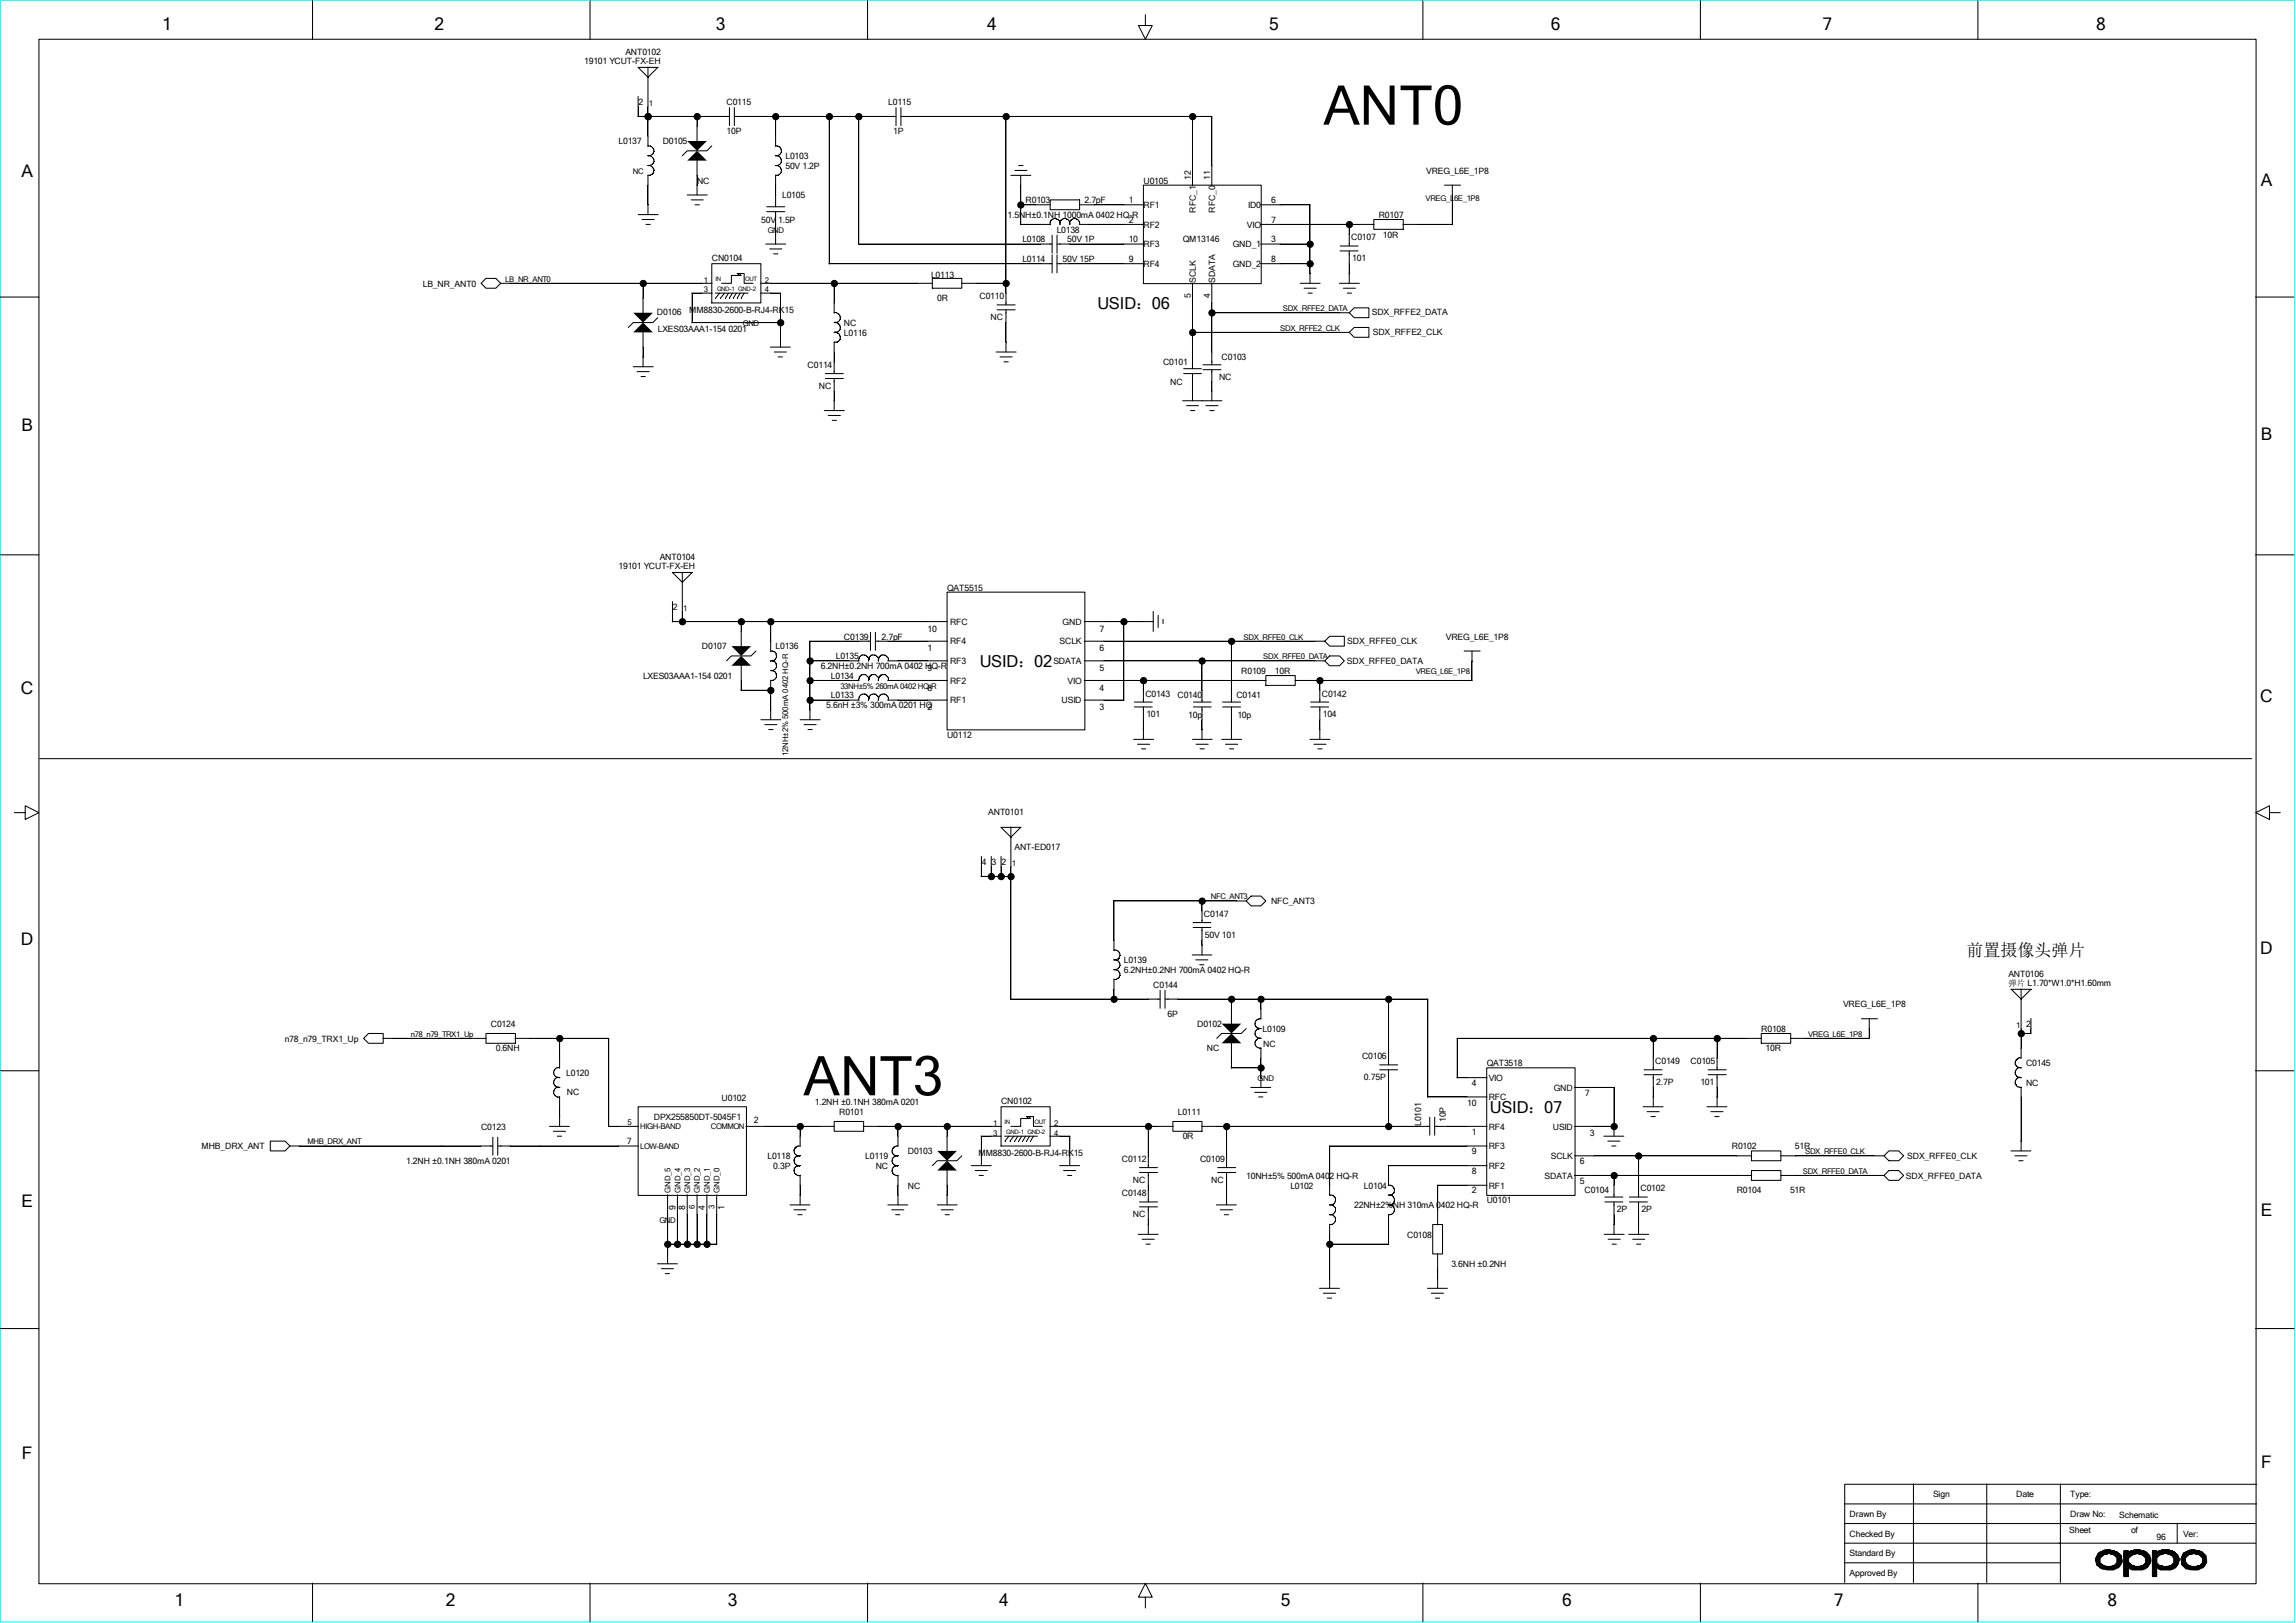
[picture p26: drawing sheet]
<svg xmlns="http://www.w3.org/2000/svg" width="297mm" height="210mm" viewBox="0 0 297 210" stroke-linecap="round" stroke-linejoin="round" font-family="sans-serif">
<defs><g id="words">
<g font-size="7.1">
<text x="171.2" y="16.1">ANT0</text>
<text x="103.9" y="141.7">ANT3</text>
</g>
<g font-size="2.2">
<text x="21" y="3.9">1</text>
<text x="56.2" y="3.9">2</text>
<text x="92.6" y="3.9">3</text>
<text x="127.7" y="3.9">4</text>
<text x="164.2" y="3.9">5</text>
<text x="200.6" y="3.9">6</text>
<text x="235.8" y="3.9">7</text>
<text x="271.1" y="3.9">8</text>
<text x="2.8" y="22.9">A</text>
<text x="292.5" y="24.1">A</text>
<text x="2.8" y="55.8">B</text>
<text x="292.5" y="57">B</text>
<text x="2.7" y="89.7">C</text>
<text x="292.4" y="90.8">C</text>
<text x="2.7" y="122.3">D</text>
<text x="254.4" y="123.7">前置摄像头弹片</text>
<text x="292.4" y="123.5">D</text>
<text x="2.8" y="156.2">E</text>
<text x="292.5" y="157.4">E</text>
<text x="2.8" y="188.8">F</text>
<text x="292.5" y="189.9">F</text>
<text x="22.6" y="207.9">1</text>
<text x="57.7" y="207.9">2</text>
<text x="94.1" y="207.9">3</text>
<text x="129.2" y="207.9">4</text>
<text x="165.7" y="207.9">5</text>
<text x="202.1" y="207.9">6</text>
<text x="237.2" y="207.9">7</text>
<text x="272.6" y="207.9">8</text>
</g>
<g font-size="2.1">
<text x="142" y="40">USID：06</text>
<text x="126.7" y="86.3">USID：02</text>
<text x="192.7" y="144">USID：07</text>
</g>
<g font-size="1.1">
<text x="75.6" y="8.3">19101 YCUT-FX-EH</text>
<text x="80.9" y="7.1">ANT0102</text>
<text x="82.6" y="13.6">2</text>
<text x="94" y="13.6">C0115</text>
<text x="94" y="17.4">10P</text>
<text x="114.9" y="13.6">L0115</text>
<text x="115.5" y="17.4">1P</text>
<text x="80" y="18.7">L0137</text>
<text x="85.7" y="18.7">D0105</text>
<text x="90.2" y="23.7">NC</text>
<text x="101.6" y="20.6">L0103</text>
<text x="101.6" y="21.8">50V 1.2P</text>
<text x="147.9" y="23.7">U0105</text>
<text x="154" y="23.3" transform="rotate(-90 154 23.3)">12</text>
<text x="156.5" y="23.3" transform="rotate(-90 156.5 23.3)">11</text>
<text x="184.5" y="22.5">VREG_L6E_1P8</text>
<text x="98.5" y="28.8">50V 1.5P</text>
<text x="101.2" y="25.7">L0105</text>
<text x="130.3" y="28.2">1.5NH±0.1NH 1000mA 0402 HQ-R</text>
<text x="132.7" y="26.3">R0103</text>
<text x="140.3" y="26.3">2.7pF</text>
<text x="146" y="28.8">2</text>
<text x="146" y="26.3">1</text>
<text x="147.9" y="29.5">RF2</text>
<text x="147.9" y="26.9">RF1</text>
<text x="154.7" y="27.5" transform="rotate(-90 154.7 27.5)">RFC_1</text>
<text x="157.2" y="27.5" transform="rotate(-90 157.2 27.5)">RFC_0</text>
<text x="161.3" y="29.5">VIO</text>
<text x="161.5" y="26.9">ID0</text>
<text x="164.4" y="26.3">6</text>
<text x="164.4" y="28.8">7</text>
<text x="178.4" y="28.2">R0107</text>
<text x="92.1" y="33.8">CN0104</text>
<text x="120.4" y="36">L0113</text>
<text x="132.2" y="33.9">L0114</text>
<text x="132.2" y="31.4">L0108</text>
<text x="136.7" y="30.1">L0138</text>
<text x="137.5" y="33.9">50V 15P</text>
<text x="138" y="31.4">50V 1P</text>
<text x="146" y="33.9">9</text>
<text x="146" y="31.4">10</text>
<text x="147.9" y="32">RF3</text>
<text x="147.9" y="34.5">RF4</text>
<text x="153" y="31.4">QM13146</text>
<text x="159.5" y="32">GND_1</text>
<text x="159.5" y="34.5">GND_2</text>
<text x="164.4" y="33.9">8</text>
<text x="164.4" y="31.4">3</text>
<text x="174.8" y="31.1">C0107</text>
<text x="174.9" y="33.8">101</text>
<text x="178.9" y="30.7">10R</text>
<text x="54.7" y="37.1">LB_NR_ANT0</text>
<text x="85" y="40.8">D0106</text>
<text x="89.2" y="40.5">MM8830-2600-B-RJ4-RK15</text>
<text x="121.2" y="39">0R</text>
<text x="126.7" y="38.7">C0110</text>
<text x="128.1" y="41.4">NC</text>
<text x="154" y="38.6" transform="rotate(-90 154 38.6)">5</text>
<text x="154.7" y="36.7" transform="rotate(-90 154.7 36.7)">SCLK</text>
<text x="156.5" y="38.6" transform="rotate(-90 156.5 38.6)">4</text>
<text x="157.2" y="36.7" transform="rotate(-90 157.2 36.7)">SDATA</text>
<text x="177.5" y="40.8">SDX_RFFE2_DATA</text>
<text x="85.1" y="42.9">LXES03AAA1-154 0201</text>
<text x="104.5" y="47.6">C0114</text>
<text x="109.2" y="43.4">L0116</text>
<text x="109.2" y="42.2">NC</text>
<text x="150.5" y="47.2">C0101</text>
<text x="158" y="46.6">C0103</text>
<text x="177.6" y="43.3">SDX_RFFE2_CLK</text>
<text x="105.9" y="50.3">NC</text>
<text x="151.4" y="49.8">NC</text>
<text x="157.7" y="49.1">NC</text>
<text x="80" y="73.6">19101 YCUT-FX-EH</text>
<text x="85.3" y="72.5">ANT0104</text>
<text x="122.5" y="76.4">QAT5515</text>
<text x="87" y="79">2</text>
<text x="109.2" y="82.8">C0139</text>
<text x="114" y="82.8">2.7pF</text>
<text x="120" y="81.7">10</text>
<text x="122.9" y="83.4">RF4</text>
<text x="122.9" y="80.9">RFC</text>
<text x="137.1" y="83.4">SCLK</text>
<text x="137.5" y="80.9">GND</text>
<text x="142.2" y="81.7">7</text>
<text x="174.3" y="83.3">SDX_RFFE0_CLK</text>
<text x="187" y="82.8">VREG_L6E_1P8</text>
<text x="83.2" y="87.8">LXES03AAA1-154 0201</text>
<text x="90.8" y="84">D0107</text>
<text x="100.3" y="84">L0136</text>
<text x="106.2" y="86.6">6.2NH±0.2NH 700mA 0402 HQ-R</text>
<text x="107.5" y="87.8">L0134</text>
<text x="108.1" y="85.3">L0135</text>
<text x="120" y="86.8">9</text>
<text x="120" y="84.3">1</text>
<text x="120" y="89.4">8</text>
<text x="122.9" y="88.5">RF2</text>
<text x="122.9" y="85.9">RF3</text>
<text x="136.3" y="85.9">SDATA</text>
<text x="138.1" y="88.5">VIO</text>
<text x="142.2" y="84.3">6</text>
<text x="142.2" y="89.4">4</text>
<text x="142.2" y="86.8">5</text>
<text x="160.6" y="87.2">R0109</text>
<text x="164.9" y="87.2">10R</text>
<text x="174.2" y="85.9">SDX_RFFE0_DATA</text>
<text x="106.9" y="91.7">5.6nH ±3% 300mA 0201 HQ</text>
<text x="107.5" y="90.4">L0133</text>
<text x="120" y="91.9">2</text>
<text x="122.5" y="95.5">U0112</text>
<text x="122.9" y="91">RF1</text>
<text x="137.3" y="91">USID</text>
<text x="142.2" y="91.9">3</text>
<text x="148.2" y="90.1">C0143</text>
<text x="148.3" y="92.8">101</text>
<text x="152.3" y="90.4">C0140</text>
<text x="153.7" y="92.9">10p</text>
<text x="159.9" y="90.4">C0141</text>
<text x="160.1" y="92.9">10p</text>
<text x="171" y="90.1">C0142</text>
<text x="171.1" y="92.8">104</text>
<text x="127.8" y="105.5">ANT0101</text>
<text x="127" y="111.9">4 3</text>
<text x="129.5" y="111.9">2</text>
<text x="131.2" y="110">ANT-ED017</text>
<text x="155.7" y="118.7">C0147</text>
<text x="164.4" y="117">NFC_ANT3</text>
<text x="145.4" y="124.6">L0139</text>
<text x="145.4" y="125.9">6.2NH±0.2NH 700mA 0402 HQ-R</text>
<text x="155.9" y="121.3">50V 101</text>
<text x="149.2" y="127.8">C0144</text>
<text x="151" y="131.6">6P</text>
<text x="238.4" y="130.3">VREG_L6E_1P8</text>
<text x="259.8" y="126.4">ANT0106</text>
<text x="259.8" y="127.5">弹片 L1.70*W1.0*H1.60mm</text>
<text x="36.8" y="134.8">n78_n79_TRX1_Up</text>
<text x="63.5" y="132.9">C0124</text>
<text x="64.1" y="136.1">0.6NH</text>
<text x="154.9" y="132.9">D0102</text>
<text x="156.1" y="136.1">NC</text>
<text x="163.3" y="133.5">L0109</text>
<text x="163.4" y="135.4">NC</text>
<text x="176.2" y="137.1">C0106</text>
<text x="192.3" y="138">QAT3518</text>
<text x="214.1" y="137.7">C0149</text>
<text x="218.7" y="137.7">C0105</text>
<text x="227.8" y="133.5">R0108</text>
<text x="228.4" y="136.1">10R</text>
<text x="262.1" y="132.9">2</text>
<text x="262.1" y="138">C0145</text>
<text x="73.2" y="139.2">L0120</text>
<text x="73.3" y="141.7">NC</text>
<text x="93.3" y="142.4">U0102</text>
<text x="105.4" y="143">1.2NH ±0.1NH 380mA 0201</text>
<text x="129.5" y="142.9">CN0102</text>
<text x="176.4" y="139.7">0.75P</text>
<text x="189.8" y="143.1">10</text>
<text x="190.4" y="140.5">4</text>
<text x="192.6" y="142.4">RFC</text>
<text x="192.6" y="139.9">VIO</text>
<text x="201" y="141.1">GND</text>
<text x="205" y="141.8">7</text>
<text x="214.2" y="140.4">2.7P</text>
<text x="220" y="140.4">101</text>
<text x="262.1" y="140.5">NC</text>
<text x="26.1" y="148.7">MHB_DRX_ANT</text>
<text x="62.2" y="146.2">C0123</text>
<text x="81.1" y="148.1">7</text>
<text x="84.6" y="144.9">DPX255850DT-5045F1</text>
<text x="97.5" y="145.3">2</text>
<text x="99.3" y="150">L0118</text>
<text x="108.5" y="144.3">R0101</text>
<text x="111.9" y="150">L0119</text>
<text x="117.4" y="149.4">D0103</text>
<text x="126.6" y="149.6">MM8830-2600-B-RJ4-RK15</text>
<text x="152.4" y="144.3">L0111</text>
<text x="153" y="147.4">0R</text>
<text x="183.9" y="145.8" transform="rotate(-90 183.9 145.8)">L0101</text>
<text x="187" y="145.2" transform="rotate(-90 187 145.2)">10P</text>
<text x="190.4" y="149.4">9</text>
<text x="190.4" y="146.8">1</text>
<text x="192.6" y="146.2">RF4</text>
<text x="192.6" y="148.7">RF3</text>
<text x="200.6" y="150">SCLK</text>
<text x="200.9" y="146.2">USID</text>
<text x="205.7" y="146.9">3</text>
<text x="224" y="148.7">R0102</text>
<text x="232.2" y="148.7">51R</text>
<text x="246.7" y="150">SDX_RFFE0_CLK</text>
<text x="52.5" y="150.6">1.2NH ±0.1NH 380mA 0201</text>
<text x="100" y="151.3">0.3P</text>
<text x="113.3" y="151.3">NC</text>
<text x="117.4" y="153.8">NC</text>
<text x="145.1" y="150.4">C0112</text>
<text x="145.1" y="154.8">C0148</text>
<text x="146.6" y="153">NC</text>
<text x="155.2" y="150.4">C0109</text>
<text x="156.7" y="153">NC</text>
<text x="161.2" y="152.5">10NH±5% 500mA 0402 HQ-R</text>
<text x="166.9" y="153.8">L0102</text>
<text x="176.4" y="153.8">L0104</text>
<text x="190.4" y="154.4">2</text>
<text x="190.4" y="151.9">8</text>
<text x="192.3" y="155.7">U0101</text>
<text x="192.6" y="153.8">RF1</text>
<text x="192.6" y="151.3">RF2</text>
<text x="199.8" y="152.5">SDATA</text>
<text x="204.4" y="153.2">5</text>
<text x="204.4" y="150.6">6</text>
<text x="205" y="154.4">C0104</text>
<text x="212.2" y="154.2">C0102</text>
<text x="224.7" y="154.4">R0104</text>
<text x="231.6" y="154.4">51R</text>
<text x="246.5" y="152.5">SDX_RFFE0_DATA</text>
<text x="87.4" y="156.5" transform="rotate(-90 87.4 156.5)">9</text>
<text x="88.6" y="156.5" transform="rotate(-90 88.6 156.5)">8</text>
<text x="91.2" y="156.5" transform="rotate(-90 91.2 156.5)">4</text>
<text x="93.7" y="156.5" transform="rotate(-90 93.7 156.5)">1</text>
<text x="146.6" y="157.5">NC</text>
<text x="175.2" y="156.3">22NH±2%NH 310mA 0402 HQ-R</text>
<text x="182" y="160.1">C0108</text>
<text x="209.2" y="156.8">2P</text>
<text x="212.3" y="156.8">2P</text>
<text x="187.7" y="164">3.6NH ±0.2NH</text>
<text x="239.3" y="196.3">Drawn By</text>
<text x="250.1" y="193.8">Sign</text>
<text x="260.8" y="193.8">Date</text>
<text x="267.8" y="196.3">Draw No:</text>
<text x="267.8" y="193.8">Type:</text>
<text x="274.2" y="196.4">Schematic</text>
<text x="239.3" y="198.8">Checked By</text>
<text x="239.3" y="201.4">Standard By</text>
<text x="239.3" y="203.9">Approved By</text>
<text x="267.7" y="198.3">Sheet</text>
<text x="275.7" y="198.3">of</text>
<text x="279" y="199.2">96</text>
<text x="282.4" y="198.8">Ver:</text>
</g>
<g font-size="1">
<text x="83.9" y="13.7">1</text>
<text x="81.9" y="22.5">NC</text>
<text x="184.4" y="26">VREG_L6E_1P8</text>
<text x="99.3" y="30.1">GND</text>
<text x="65.4" y="36.4">LB_NR_ANT0</text>
<text x="91.1" y="37.8">3</text>
<text x="91.1" y="36.6">1</text>
<text x="98.9" y="37.8">4</text>
<text x="98.9" y="36.6">2</text>
<text x="165.9" y="40.3">SDX_RFFE2_DATA</text>
<text x="96.1" y="42.2">GND</text>
<text x="165.6" y="42.8">SDX_RFFE2_CLK</text>
<text x="88.4" y="79.1">1</text>
<text x="160.9" y="82.8">SDX_RFFE0_CLK</text>
<text x="108.7" y="89.1">33NH±5% 260mA 0402 HQ-R</text>
<text x="163.4" y="85.3">SDX_RFFE0_DATA</text>
<text x="183.1" y="87.2">VREG_L6E_1P8</text>
<text x="101.9" y="97.9" transform="rotate(-90 101.9 97.9)">12NH±2% 500mA 0402 HQ-R</text>
<text x="130.9" y="112.1">1</text>
<text x="156.6" y="116.4">NFC_ANT3</text>
<text x="53.1" y="134.2">n78_n79_TRX1_Up</text>
<text x="233.9" y="134.2">VREG_L6E_1P8</text>
<text x="260.8" y="133">1</text>
<text x="162.7" y="139.9">GND</text>
<text x="39.8" y="148.1">MHB_DRX_ANT</text>
<text x="81.2" y="145.5">5</text>
<text x="82.8" y="146.1">HIGH-BAND</text>
<text x="82.8" y="148.6">LOW-BAND</text>
<text x="91.9" y="146.1">COMMON</text>
<text x="128.5" y="145.7">1</text>
<text x="128.5" y="146.9">3</text>
<text x="136.4" y="145.7">2</text>
<text x="136.4" y="146.9">4</text>
<text x="233.5" y="149.4">SDX_RFFE0_CLK</text>
<text x="86.7" y="154.4" transform="rotate(-90 86.7 154.4)">GND_5</text>
<text x="88" y="154.4" transform="rotate(-90 88 154.4)">GND_4</text>
<text x="89.3" y="154.4" transform="rotate(-90 89.3 154.4)">GND_3</text>
<text x="90.6" y="154.4" transform="rotate(-90 90.6 154.4)">GND_2</text>
<text x="91.8" y="154.4" transform="rotate(-90 91.8 154.4)">GND_1</text>
<text x="93.1" y="154.4" transform="rotate(-90 93.1 154.4)">GND_0</text>
<text x="233.2" y="151.9">SDX_RFFE0_DATA</text>
<text x="85.3" y="158.2">GND</text>
<text x="89.9" y="156.5" transform="rotate(-90 89.9 156.5)">6</text>
<text x="92.4" y="156.5" transform="rotate(-90 92.4 156.5)">3</text>
</g>
<g font-size=".8">
<text x="92.5" y="36.4">IN</text>
<text x="92.8" y="37.7">GND-1 GND-2</text>
<text x="96.4" y="36.4">OUT</text>
<text x="130" y="145.5">IN</text>
<text x="130.2" y="146.8">GND-1 GND-2</text>
<text x="133.8" y="145.5">OUT</text>
</g>
</g></defs>
<path d="M.1 0h296.7v209.9h-296.7z" fill="none" stroke="#0ff" stroke-width=".13"/>
<g fill="none" stroke="#000" stroke-width=".13">
<path d="M5 5.1h286.8v199.8h-286.8zM40.4 .1v5M76.3 .1v5M82.5 15.1h11.9M82.5 12.5v2.6M83.8 18.9a.72 .72 0 0 1 .8 .5M83.8 8.7v10.2M84.6 19.3v.3a.64 .64 0 0 1-.6 .6M85.1 8.7l-1.3 1.3-1.3-1.3h2.6M90.2 15.1v3.2M92.1 18.9l-.7 .6h-2.5l-.6 .7M94.4 13.9v2.4"/>
<path d="M95 15.1h20.9M95 13.9v2.4M100.3 18.9a.65 .65 0 0 1 .8 .5 .65 .65 0 0 1-.6 .8M100.3 15.1v3.8M107.3 15.1v19.1M111.1 15.1v16.5M112.2 .1v5M115.9 13.9v2.4M116.5 15.1h40.3v8.9M116.5 13.9v2.4M130.1 15.1v24.4M148.2 1.9v1.4h.9l-.9 1.8-.9-1.8h.9"/>
<path d="M154.3 15.1v8.9M184.1 .1v5M220 .1v5M255.9 .1v5M0 38.4h5M62.2 36.7l.7-.7h1.2l.7 .7-.7 .6h-1.2zM64.7 36.7h27.4M82.5 27.8h2.6M83.1 28.4h1.5M83.2 36.7v3.8M83.6 29h.5M83.8 20.2a.72 .72 0 0 1 .8 .5"/>
<path d="M83.8 21.4a.72 .72 0 0 1 .8 .5M83.8 22.7h.2M83.8 22.6v5.2M84.6 20.6v.2a.64 .64 0 0 1-.6 .6M84.6 21.9v.2a.64 .64 0 0 1-.6 .6M88.9 25.2h2.6M89.4 25.9h1.6M89.5 37.9h2.6M89.5 37.9v3.9M89.9 26.5h.6M90.2 20.7v4.5M92.1 34.1h6.3v5.1h-6.3z"/>
<path d="M92.5 37.9h4.3M93.1 37.9l-.5 .7M93.7 37.9l-.5 .7M94.2 37.9l-.3 .7M94.7 37.9l-.3 .7M95.2 37.9l-.3 .7M95.4 35.4l.2 .2 .3-.2M95.4 35.4h.9v1.3h1.1M95.4 35.4h.5M95.8 37.9l-.4 .7M95.9 35.6h-1.3v1.1h-1.3M96.3 37.9l-.4 .7"/>
<path d="M98.4 36.7h22.2M98.4 37.9h2.6v7M99.1 31.6h2.5M99.2 27.4h2.3M99.2 26.8h2.3M99.6 32.2h1.5M100.1 32.9h.5M100.3 20.2a.65 .65 0 0 1 .8 .5 .65 .65 0 0 1-.6 .7M100.3 21.4a.65 .65 0 0 1 .8 .5 .65 .65 0 0 1-.6 .8M100.3 22.6v4.2M100.3 27.4v4.2M100.3 22.7h.2"/>
<path d="M107.2 34.1h28.9M107.9 36.7v3.8M111 31.6h25.1M120.6 36h3.8v1.3h-3.8zM124.4 36.7h5.7M129 39.5h2.3M130.8 22.7h2.5M131.3 22.1h1.5M131.8 21.4h.5M132 26.5h3.9M132 29h3.9M132 22.7v6.4"/>
<path d="M135.8 25.9h3.9v1.2h-3.9zM136.1 30.4v2.4M136.1 33v2.3M136.3 28.3h.2a.64 .64 0 0 1 .6 .6M136.4 28.3a.67 .67 0 0 0-.6 .8M136.7 31.6h11.3M136.7 34.1h11.3M136.7 30.4v2.4M136.7 33v2.3M137.6 28.3h.2a.64 .64 0 0 1 .6 .6M137.6 28.3a.67 .67 0 0 0-.5 .8M138.9 28.3h.2a.64 .64 0 0 1 .6 .6"/>
<path d="M138.9 28.3a.67 .67 0 0 0-.5 .8M139.6 26.5h8.4M139.6 29h8.4M139.7 28.8v.2M147.9 24h15.3v12.7h-15.3zM154.3 36.6v11.1M156.8 36.6v10.6M163.1 26.5h6.4v10.2M163.1 31.6h6.4M163.1 29h14.7M163.1 34.1h6.4M168.2 36.7h2.6"/>
<path d="M168.7 37.3h1.6M169.2 37.9h.6M173.3 36.7h2.6M173.4 32.5h2.3M173.4 31.8h2.3M173.8 37.3h1.5M174.3 37.9h.5M174.5 29v2.8M174.5 32.5v4.2M177.7 28.4h3.8v1.3h-3.8zM181.5 29h6.4M186.9 24h2"/>
<path d="M187.9 24v5.1M291.8 38.4h5M81.9 47.5h2.6M82.4 48.1h1.6M82.9 48.7h.6M83.2 43v4.5M85.1 41.1l-.6 .6h-2.6l-.6 .7M89.5 41.7h11.5M99.7 44.9h2.5M100.2 45.6h1.5M100.7 46.2h.5M106.6 53.1h2.6"/>
<path d="M106.8 48.3h2.3M106.8 49h2.3M107.1 53.8h1.6M107.7 54.4h.5M107.9 44.2v4.1M107.9 49v4.1M107.9 44.3h.3M107.9 40.5a.64 .64 0 0 1 .8 .5 .64 .64 0 0 1-.6 .7M108.2 43h-.3a.64 .64 0 0 1 .8 .5 .64 .64 0 0 1-.6 .8M108.2 41.7h-.3a.64 .64 0 0 1 .8 .6 .64 .64 0 0 1-.6 .7M128.9 45.6h2.5M129 40.1h2.3"/>
<path d="M129.4 46.2h1.5M129.9 46.8h.5M130.1 40.1v5.5M153 51.9h5.1M153.1 48.3h2.3M153.1 47.7h2.3M153.5 52.5h1.5M154 53.1h.6M154.2 43h20.4M154.3 48.3v3.6M155.6 47.2h2.3M155.6 47.8h2.3"/>
<path d="M156 52.5h1.6M156.5 53.1h.6M156.7 40.5h17.9M156.8 47.8v4.1M174.5 40.5l.7-.7h1.9v1.3h-1.9zM174.5 43l.7-.6h1.9v1.2h-1.9zM0 71.8h5M87 77.9v2.6M88.3 74v6.5M89.5 74.1l-1.2 1.3-1.3-1.3h2.6M122.5 76.6h17.8v17.8h-17.8zM149.2 79.1v2.6"/>
<path d="M149.8 79.6v1.6M291.8 71.8h5M5.1 98.2h286.2M87 80.4h35.6M95.8 89.3h3.9M95.9 80.4v3.3M95.9 86.1v3.3M97.8 84.2l-.6 .7h-2.6l-.6 .6M98.4 93.1h2.6M98.9 93.8h1.6M99.4 94.4h.6M99.7 84.2a.65 .65 0 0 1 .8 .6 .65 .65 0 0 1-.6 .7"/>
<path d="M99.7 88.1h.2M99.7 80.4v3.9M99.7 88v5.1M99.9 85.5h-.2a.64 .64 0 0 1 .8 .6 .64 .64 0 0 1-.6 .7M99.9 86.8h-.2a.64 .64 0 0 1 .8 .5 .64 .64 0 0 1-.6 .8M103.5 93.1h2.6M104 93.8h1.6M104.5 94.4h.6M104.7 90.6h6.4M104.7 88.1h6.4M104.7 85.5h6.4M104.7 83h7.9"/>
<path d="M104.8 83v10.1M111.5 87.3h.5l.4 .4v.4M111.5 84.8a.67 .67 0 0 1 .9 .7M111.6 87.3a.67 .67 0 0 0-.5 .8M111.6 84.8a.67 .67 0 0 0-.5 .8M112.4 90.6a.66 .66 0 0 0-.7-.8 .66 .66 0 0 0-.6 .8M112.6 81.8v2.4M112.8 87.3h.4l.4 .4v.4M112.8 84.8a.67 .67 0 0 1 .8 .7M112.9 87.3a.67 .67 0 0 0-.5 .8M112.9 84.8a.67 .67 0 0 0-.5 .8M113.2 83h9.4"/>
<path d="M113.2 81.8v2.4M113.6 90.6a.66 .66 0 0 0-.6-.8 .66 .66 0 0 0-.6 .8M114.1 87.3h.4l.4 .4v.4M114.1 84.8a.67 .67 0 0 1 .8 .7M114.1 84.8a.67 .67 0 0 0-.5 .8M114.1 87.3a.67 .67 0 0 0-.5 .8M114.9 90.6h7.7M114.9 88.1h7.7M114.9 85.5h7.7M114.9 90.6a.66 .66 0 0 0-.7-.8 .66 .66 0 0 0-.6 .8M140.3 90.6h5.1M140.3 88.1h23.5"/>
<path d="M140.3 85.5h31.1M140.3 83h31.1M140.3 80.4h8.9M145.4 80.4v10.2M146.6 95.7h2.6M146.7 91.5h2.4M146.7 90.8h2.4M147.2 96.3h1.5M147.7 96.9h.5M147.9 88.1v2.7M147.9 91.5v4.2M150.5 80.1v.6"/>
<path d="M154.3 95.7h2.5M154.4 91.5h2.3M154.4 90.8h2.3M154.7 96.3h1.6M155.2 96.9h.6M155.5 85.5v5.3M155.5 91.5v4.2M158 95.7h2.6M158.2 91.5h2.3M158.2 90.8h2.3M158.5 96.3h1.6M159 96.9h.6"/>
<path d="M159.3 83v7.8M159.3 91.5v4.2M163.7 87.4h3.9v1.3h-3.9zM167.5 88.1h22.9M169.5 95.7h2.5M169.5 91.5h2.4M169.5 90.8h2.4M170 96.3h1.5M170.5 96.9h.5M170.7 88.1v2.7M170.7 91.5v4.2M171.4 83l.6-.7h1.9v1.3h-1.9z"/>
<path d="M172 84.9h1.3l.6 .6-.6 .6h-1.3l-.6-.6zM189.4 84.2h2.1M190.4 84.2v3.9M1.9 105.2h1.4v-.9l1.7 .9-1.7 .8v-.8M126.9 113.4h3.9M127 110.8v2.7M128.2 110.8v2.7M129.5 110.8v2.7M130.8 107v22.3M132 107.1l-1.2 1.2-1.3-1.2h2.6M144.1 116.6h17.1M144.1 116.6v6.4"/>
<path d="M154.3 119.4h2.3M155.5 116.6v2.8M161.8 116h1.3l.6 .6-.6 .6h-1.3l-.6-.6zM293.6 105.2v-.9l-1.8 .9 1.8 .8v-.8h1.4M0 138.6h5M47 134.4l.7-.7h1.9v1.3h-1.9zM49.5 134.4h13.4M62.9 133.7h3.8v1.3h-3.8zM66.6 134.4h12.1v11.4M71.6 138.9a.71 .71 0 0 0 .8 .5M72.4 134.4v3.8M72.4 138.2a.63 .63 0 0 0-.8 .8"/>
<path d="M72.4 139.4a.63 .63 0 0 0-.8 .9M130.7 129.3h19.4M144.1 124.2h.3l.3 .2 .2 .3M144.1 122.9h.3l.3 .2 .2 .3M144.1 125.5h.3l.3 .1 .2 .4M144.1 126.7v2.6M144.1 126.7h.2M144.9 123.4v.2a.64 .64 0 0 1-.6 .6M144.9 124.7v.2a.64 .64 0 0 1-.6 .6M144.9 125.9v.3a.64 .64 0 0 1-.6 .5M150.1 128.1v2.4M150.7 129.3h34v12.7"/>
<path d="M150.7 128.1v2.4M154.2 123.6h2.6M154.3 120h2.3M154.7 124.2h1.6M155.2 124.8h.5M155.5 120v3.6M159.3 138.2h3.8M159.3 129.3v3.2M159.3 135v3.2M161.2 133.1l-.6 .6h-2.6l-.6 .7M162.3 133.9a.71 .71 0 0 0 .9 .5M162.3 132.6a.69 .69 0 0 0 .7 .5"/>
<path d="M162.3 135.1a.71 .71 0 0 0 .9 .5M162.9 131.8h.2M162.9 133.1h.3M162.9 131.8l-.1 .1a.66 .66 0 0 0-.5 .7M162.9 133.1h-.1a.66 .66 0 0 0-.5 .8M163.1 129.3v2.6M163.1 135.6v5.1M163.1 134.4a.67 .67 0 0 0-.8 .8M178.5 138.4h2.3M178.5 137.8h2.3M179.6 129.3v8.5M179.6 138.4v7.4"/>
<path d="M188.5 134.4h39.4M188.5 139.4h3.9M188.5 134.4v5.1M192.3 138.2h11.5v16.5h-11.5zM212.7 138.4h2.3M212.7 139.1h2.3M213.9 134.4v4M213.9 139.1v4.1M221 138.4h2.3M221 139.1h2.3M222.1 134.4v4M222.1 139.1v4.1"/>
<path d="M227.8 133.7h3.8v1.3h-3.8zM231.6 134.4h10.2M240.8 131.8h2.1M241.8 131.8v2.6M260.1 128h2.6l-1.2 1.3-1.3-1.3M260.7 138.9a.71 .71 0 0 0 .8 .5M260.7 137.7a.71 .71 0 0 0 .8 .5M261.4 133.7h1.3M261.5 128v8.9M261.5 139.4a.63 .63 0 0 0-.8 .9M261.5 136.9a.67 .67 0 0 0-.8 .8M261.5 138.2a.63 .63 0 0 0-.8 .8"/>
<path d="M262.7 131.8v2M291.8 138.6h5M35 147.7h1.9l.6 .6-.6 .6h-1.9zM37.5 148.3h26.3M63.8 147.2v2.3M64.4 148.3h18.2M64.4 147.2v2.3M71.1 145.8h2.6M71.6 146.4h1.6M71.6 141.5a.64 .64 0 0 0 .8 .4M71.6 140.2a.71 .71 0 0 0 .8 .5M72.1 147h.5"/>
<path d="M72.4 141.9v3.9M72.4 140.7a.63 .63 0 0 0-.8 .8M78.7 145.8h3.9M82.5 143.2h14.1v11.5h-14.1zM86.4 154.6v8.9M87.6 154.6v6.4M88.9 154.6v6.4M90.2 154.6v6.4M91.4 154.6v6.4M92.7 154.6v6.4M96.5 145.8h11.4M102.2 155.9h2.6"/>
<path d="M102.7 156.5h1.6M103.2 157.2h.6M103.3 148.3h.2M103.3 149.6a.65 .65 0 0 0-.6 .7 .65 .65 0 0 0 .8 .5h-.2M103.3 148.3a.65 .65 0 0 0-.6 .7 .65 .65 0 0 0 .8 .6h-.2M103.3 150.8a.65 .65 0 0 0-.6 .8 .65 .65 0 0 0 .8 .5M103.5 145.8v2.5M103.5 152.1v3.8M107.9 145.1h3.8v1.3h-3.8zM111.7 145.8h17.8M114.9 155.9h2.5M115.4 156.5h1.5"/>
<path d="M115.4 150.3a.65 .65 0 0 0 .8 .5h-.2M115.4 149.1a.65 .65 0 0 0 .8 .5h-.2M115.4 151.6a.65 .65 0 0 0 .8 .5M115.9 157.2h.5M116 148.3h.2M116 148.3a.67 .67 0 0 0-.6 .8M116 149.6a.67 .67 0 0 0-.6 .8M116 150.8a.67 .67 0 0 0-.6 .8M116.2 145.8v2.5M116.2 152.1v3.8M121.2 155.9h2.6M121.8 156.5h1.5"/>
<path d="M122.3 157.2h.5M122.5 145.8v3.2M122.5 151.4v4.5M124.4 149.6l-.6 .6h-2.6l-.6 .6M125.6 150.8h2.6M126.2 151.5h1.5M126.7 152.1h.5M126.9 147h2.6M127 147v3.8M129.5 143.2h6.3v5.1h-6.3zM130 147h4.2M130.5 147l-.5 .7"/>
<path d="M131.1 147l-.5 .7M131.7 147l-.4 .7M132.2 147l-.4 .7M132.7 147l-.4 .7M132.8 144.5l.3 .2 .2-.2M132.8 144.5h.9v1.3h1.1M132.8 144.5h.5M133.2 147l-.4 .7M133.3 144.7h-1.3v1.1h-1.2M133.7 147l-.4 .7M135.8 145.8h16M135.8 147h2.6v3.8"/>
<path d="M137.1 150.8h2.6M137.6 151.5h1.5M138.1 152.1h.5M147.2 159.7h2.6M147.4 151.7h2.3M147.4 151.1h2.3M147.4 156.2h2.3M147.4 155.5h2.3M148.5 145.8v5.3M148.5 151.7v3.8M148.5 156.2v3.5M151.7 145.1h3.8v1.3h-3.8z"/>
<path d="M155.4 145.8h29.6M157.4 155.9h2.5M157.5 151.7h2.4M157.5 151.1h2.4M157.9 156.5h1.5M158.4 157.2h.5M158.7 145.8v5.3M158.7 151.7v4.2M161.8 140.7h2.6M162.3 141.4h1.6M162.8 141.9h.6M172 148.3h20.4"/>
<path d="M172 155.9a.67 .67 0 0 1 .8 .5M172 157.2a.67 .67 0 0 1 .8 .5M172 154.6a.67 .67 0 0 1 .8 .6M172 148.3v6.4M172 158.4v8.3M172 158.5h.2M172.8 155.1l-.1 .4a.62 .62 0 0 1-.5 .4M172.8 156.4l-.1 .4a.62 .62 0 0 1-.5 .4M172.8 157.6l-.1 .4a.62 .62 0 0 1-.5 .5M179.6 150.8h12.8M179.6 155.9a.67 .67 0 0 1 .8 .5M179.6 153.4a.67 .67 0 0 1 .8 .5"/>
<path d="M179.6 154.6a.67 .67 0 0 1 .8 .6M179.6 157.2h.2M179.6 150.8v2.6M179.6 157.1v3.9M180.4 153.8a.67 .67 0 0 1-.6 .8M180.4 155.1v.2a.64 .64 0 0 1-.6 .6M180.4 156.4v.2a.64 .64 0 0 1-.6 .6M184.7 141.9h7.7M185 144.6v2.3M185.3 158.5h1.3v3.8h-1.3zM185.6 145.8h6.8M185.6 144.6v2.3"/>
<path d="M185.9 153.4h6.5M186 153.4v5.1M203.7 145.8h5.1M203.7 140.7h5.1v6.3M203.7 152.1h22.9M203.7 149.6h22.9M207.5 147h2.6M207.5 159.7h2.6M207.6 155.5h2.3M207.6 154.9h2.3M208 147.7h1.5M208.5 148.3h.5"/>
<path d="M208.8 152.1v2.8M208.8 155.5v4.2M210.7 159.7h2.6M210.8 155.5h2.3M210.8 154.9h2.3M212 149.6v5.3M212 155.5v4.2M212.6 143.2h2.5M213.1 143.8h1.5M213.6 144.5h.5M220.8 143.2h2.6M221.3 143.8h1.6"/>
<path d="M221.8 144.5h.6M226.6 148.9h3.8v1.3h-3.8zM226.6 151.5h3.8v1.2h-3.8zM230.3 152.1h13.5M230.3 149.6h13.5M243.7 149.6l.6-.7h1.3l.7 .7-.7 .6h-1.3zM244.3 151.5h1.3l.7 .6-.7 .6h-1.3l-.6-.6zM260.1 148.9h2.6M260.6 149.6h1.6M260.7 140.2a.71 .71 0 0 0 .8 .5M261.2 150.2h.5M261.5 140.7v8.2"/>
<path d="M0 171.9h5M85 163.5h2.6M85.6 164.2h1.5M86.1 164.8h.5M86.3 161h6.4M147.7 160.4h1.6M148.3 161h.5M170.7 166.7h2.6M171.2 167.3h1.6M171.7 168h.6M172 161h7.6M184.7 166.7h2.5"/>
<path d="M185.2 167.3h1.5M185.7 168h.5M186 162.2v4.5M208 160.4h1.6M208.5 161h.6M211.2 160.4h1.6M211.7 161h.6M291.8 171.9h5M238.6 194.6h53.3M238.6 199.7h53.2M238.6 197.1h53.2M247.5 192v12.8"/>
<path d="M257 192v12.8M266.5 192v12.8M281.6 197.1v2.6M291.9 192.1h-53.3v12.7M40.4 204.9v4.9M76.3 204.9v4.9M112.2 204.9v4.9M148.2 206.7h.9l-.9-1.8-.9 1.8h.9v1.4M184.1 204.9v4.9M220 204.9v4.9M238.6 202.2h27.9M255.9 204.9v4.9"/>
<path d="M271.1 201.6h.6M271.1 201.7h.5M271.1 201.8h.5M271.1 202h.5M271.1 202.1h.5M271.2 202.2h.4M271.2 201.3h.8M271.2 202.4h.7M271.2 202.5h.8M271.2 201.5v1M271.2 201.4v.8M271.3 202.6h.8"/>
<path d="M271.4 201.2v1.4h.6v.4v-.6M271.4 201.2v1.3M271.4 201h2.5M271.5 201v1.6v-1.5v.1M271.5 202.2v.4h.7M271.5 201a2.22 2.22 0 0 1 2.9 .3l.1 .8a1.54 1.54 0 0 1-1.7 1l-.9-.1-.7-.5-.1-.8zM271.6 201.6l.5-.4 .7-.2 .7 .2 .4 .4v.6l-.4 .4-.7 .1-.7-.1-.5-.4zM271.6 200.9v1.8M271.6 200.8h2.2M271.7 200.8v.7M271.7 202.3v.6M271.9 202.5v.5h1.9"/>
<path d="M271.9 200.8v.7h-.7M272 200.7v.5M272 200.7h1.4M272.1 200.7v.5h-.8M272.1 202.6v.4M272.2 200.7v.4M272.2 202.6v.4M272.2 200.6h.8M272.4 200.7v.4M272.4 202.7v.4M272.5 203.1h1M272.5 200.5v.6"/>
<path d="M272.5 202.7v.4M272.6 200.5v.6h-1.3M272.6 202.7v.4M272.8 200.5v.5M272.8 202.7v.4M272.9 200.5v.5M272.9 202.7v.4M273 200.5v.6h1.2M273 202.7v.4M273.1 200.7v.4M273.1 202.7v.4M273.3 200.7v.4"/>
<path d="M273.3 202.6v.5M273.3 202.6h1M273.4 200.7v.4M273.4 202.6v.5M273.4 201.2h.9M273.5 202.6v.4v-.4M273.5 200.7v.5M273.6 201.3h.8M273.6 200.8v.5M273.6 202.4v.6h-1.5M273.7 201.5h.7M273.8 200.8v.7"/>
<path d="M273.8 202.3v.6M273.9 202.2h.5M273.9 201.6h.5M273.9 201.7h.5M273.9 201.8h.6M273.9 202h.6M273.9 202.1h.6M273.9 200.8v.8M273.9 202.2v.7M274 200.9v2h-2.4M274.2 201v1.7h-2.6M274.3 201.2v1.3h-.7"/>
<path d="M274.4 201.3v1.1h-.7M274.7 202.2h.7M274.7 201h3M274.7 201.2h1.2M274.7 201.6h.6M274.7 201.7h.6M274.7 201.8h.6M274.7 202h.6M274.7 202.1h.6M274.7 202.4h.8M274.7 202.5h1M274.7 202.6h1.1"/>
<path d="M274.7 203h.6M274.7 203.1h.6M274.7 200.8h2.9M274.7 200.7h.6M274.7 203.2h.6M274.7 203.4h.6M274.7 203.5h.6M274.7 203.6h.6M274.7 203.8h.6M274.7 203.9h.6M274.8 200.7h.5v.3v-.2l.9-.2h.6l.3 .1a1.21 1.21 0 0 1 1 .9 1.21 1.21 0 0 1-.4 1.3 2.25 2.25 0 0 1-1.4 .2 .83 .83 0 0 1-.9-.2h-.1v1.1h-.5zM274.8 200.7v3.3"/>
<path d="M274.9 200.7v3.3M275 200.7v3.3M275.2 200.7v3.3M275.3 200.7v3.3h-.6M275.3 201.6l.5-.4 .6-.2 .8 .2 .4 .4v.6l-.4 .4-.8 .1-.6-.1-.5-.4zM275.4 200.8v.8M275.4 202.2v.7M275.5 203h2.1M275.5 200.8v.7h-.8M275.5 202.3v.7M275.6 200.7h1.7M275.7 200.7v.6h-1"/>
<path d="M275.7 202.4v.6M275.8 200.7v.5M275.8 202.6v.5M275.9 200.7v.4M275.9 202.6v.5M276.1 200.5v.6M276.1 202.6v.5M276.1 200.6h.7M276.2 200.5v.6h-1.5M276.2 202.7v.4M276.3 200.5v.6M276.3 202.7v.4"/>
<path d="M276.4 200.5v.5M276.4 202.7v.4M276.6 200.5v.6M276.6 202.7v.4M276.6 201.1h1.2M276.7 200.5v.6M276.7 202.7v.4M276.8 200.5v.6M276.8 202.7v.4M276.9 200.7v.4M276.9 202.6v.5M277 201.2h1"/>
<path d="M277 202.6h.8M277.1 200.7v.4M277.1 202.6v.5M277.2 200.7v.5M277.2 202.6v.5h-1.4M277.3 201.3h.8M277.3 202.5h.7M277.3 200.7v.6M277.3 202.4v.6M277.4 201.5h.7M277.5 200.8v.7M277.5 202.3v.7"/>
<path d="M277.5 202.2h.7M277.5 201.6h.6M277.5 201.7h.7M277.5 201.8h.7M277.5 202.1h.7M277.6 200.8v.8M277.6 202.2v.7M277.7 200.9v2h-3M277.8 201v1.7h-3.1M278 201.2v1.4M278.1 201.3v1.1h-.7M278.2 201.8v.2h-.7"/>
<path d="M278.4 202.2h.6M278.4 201h3M278.4 201.2h1.1M278.4 201.6h.6M278.4 201.7h.6M278.4 201.8h.6M278.4 202h.6M278.4 202.1h.6M278.4 202.4h.7M278.4 202.5h.8M278.4 202.6h1.1M278.4 203h.6"/>
<path d="M278.4 203.1h.6M278.4 200.8h2.9M278.4 200.7h.6M278.4 203.2h.6M278.4 203.4h.6M278.4 203.5h.6M278.4 203.6h.6M278.4 203.8h.6M278.4 203.9h.6M278.5 200.7h.5v.3v-.2h.1a2.02 2.02 0 0 1 2.4 .3l.1 .2a.49 .49 0 0 1 .2 .8 1.18 1.18 0 0 1-1.6 1h-.2a.83 .83 0 0 1-.9-.2h-.1v1.1h-.5zM278.5 200.7v3.3M278.6 200.7v3.3"/>
<path d="M278.7 200.7v3.3M278.8 200.7v3.3M279 200.7v3.3h-.6M279.1 200.8v.7h-.7M279.1 202.3v.6M279.2 203h2.1M279.2 200.7v.6h-.8M279.2 202.4v.6M279.3 200.7h1.7M279.4 200.7v.5M279.4 202.6v.4M279.4 201.2l.7-.2 .8 .2 .4 .4v.6l-.4 .4-.8 .1-.7-.1-.4-.4v-.6z"/>
<path d="M279.5 200.7v.4M279.5 202.6v.5M279.6 200.5v.6M279.6 202.6v.5M279.7 200.5v.6h-1.3M279.7 202.6v.5M279.9 200.5v.6M279.9 202.7v.4M280 200.5v.5M280 202.7v.4M280.1 200.5v.5M280.1 202.7v.4"/>
<path d="M280.2 200.5v.5M280.2 202.7v.4M280.3 201.1h1.2M280.4 200.5v.6M280.4 202.7v.4M280.5 200.5v.6M280.5 202.7v.4M280.6 200.5v.6M280.6 202.6v.5M280.7 201.2h.9M280.8 200.7v.4M280.8 202.6v.5"/>
<path d="M280.8 202.6h.7M280.9 200.7v.5M280.9 202.6v.5h-1.5M281 201.3h.8M281 202.5h.6M281 200.7v.6M281 202.4v.6M281.1 201.5h.7M281.1 200.8v.7M281.1 202.3v.7M281.2 202.2h.6M281.2 201.6h.7"/>
<path d="M281.2 201.7h.7M281.2 201.8h.7M281.2 202h.7M281.2 202.1h.6M281.3 200.8v2.1M281.4 200.9v2h-3M281.5 201v1.7h-3.1M281.6 201.2v1.4M281.8 201.3v1.1h-.7M282.1 201.7h.6M282.2 201.8h.5M282.2 202h.5"/>
<path d="M282.2 202.2h.5M282.2 201.6h.5M282.2 202.4h.6M282.3 201.3v1.2h.7M282.3 202.1h.4M282.4 201.2h.8M282.4 202.6h.8M282.4 201v1.6M282.5 201h2.4M282.5 200.9v1.8M282.5 201a2.06 2.06 0 0 1 2.8 .3l.2 .8-.4 .6-.8 .4-1.5-.1-.5-.5-.1-.8zM282.6 202.9h2.4"/>
<path d="M282.7 200.9v2M282.7 200.8h2.1M282.8 200.8v.7h-.6M282.8 202.2v.8M282.9 200.8v.5h-.5M282.9 202.3v.7M283 200.7h1.3M283 201.2l.8-.2 .8 .2 .3 .4v.6l-.3 .4-.8 .1-.8-.1-.3-.4v-.6zM283 200.7v.5M283 202.4v.6M283.2 200.7v.4M283.2 202.6v.4"/>
<path d="M283.3 200.6h.6M283.3 200.7v.4M283.3 202.6v.5M283.4 200.7v.4M283.4 202.7v.4M283.5 200.5v.6h-1M283.5 202.7v.4M283.7 200.5v.6M283.7 202.7v.4M283.8 200.5v.5M283.8 202.7v.4M283.9 200.5v.6"/>
<path d="M283.9 202.7v.4M284 201.1h1.1M284.1 200.7v.4M284.1 202.7v.4M284.2 200.7v.4M284.2 202.7v.4M284.3 200.7v.4M284.3 202.6v.5M284.4 200.7v.4M284.4 202.6v.5h-1M284.5 201.2h.7M284.6 200.7v.5"/>
<path d="M284.6 202.6v.4h-1.9M284.6 201.3h.7M284.6 202.5h.6M284.7 200.8v.5M284.7 202.4v.6M284.8 201.5h.5M284.8 200.8v.7M284.8 202.3v.6M284.9 202.2h.4M284.9 201.6h.4M284.9 201.7h.4M284.9 201.8h.6"/>
<path d="M284.9 202h.6M284.9 202.1h.6M284.9 200.9v2M285.1 201v1.7h-2.6M285.2 201.2v1.4h-.9M285.3 201.3v1.1h-.5"/>
<circle cx="83.8" cy="15.1" r=".4"/>
<circle cx="90.2" cy="15.1" r=".4"/>
<circle cx="100.4" cy="15.1" r=".4"/>
<circle cx="107.3" cy="15.1" r=".4"/>
<circle cx="111.1" cy="15.1" r=".4"/>
<circle cx="130.2" cy="15.1" r=".4"/>
<circle cx="154.3" cy="15.1" r=".4"/>
<circle cx="83.2" cy="36.7" r=".4"/>
<circle cx="107.9" cy="36.7" r=".4"/>
<circle cx="130.2" cy="36.7" r=".4"/>
<circle cx="132.1" cy="26.5" r=".4"/>
<circle cx="169.5" cy="31.6" r=".4"/>
<circle cx="169.5" cy="34.1" r=".4"/>
<circle cx="174.6" cy="29.1" r=".4"/>
<circle cx="101" cy="41.8" r=".4"/>
<circle cx="154.3" cy="43" r=".4"/>
<circle cx="156.8" cy="40.5" r=".4"/>
<circle cx="88.3" cy="80.5" r=".4"/>
<circle cx="95.9" cy="80.5" r=".4"/>
<circle cx="99.7" cy="89.3" r=".4"/>
<circle cx="99.7" cy="80.5" r=".4"/>
<circle cx="104.8" cy="85.5" r=".4"/>
<circle cx="104.8" cy="88.1" r=".4"/>
<circle cx="104.8" cy="90.6" r=".4"/>
<circle cx="145.4" cy="80.5" r=".4"/>
<circle cx="147.9" cy="88.1" r=".4"/>
<circle cx="155.5" cy="85.5" r=".4"/>
<circle cx="159.3" cy="83" r=".4"/>
<circle cx="170.8" cy="88.1" r=".4"/>
<circle cx="128.2" cy="113.4" r=".4"/>
<circle cx="129.5" cy="113.4" r=".4"/>
<circle cx="130.8" cy="113.4" r=".4"/>
<circle cx="155.5" cy="116.6" r=".4"/>
<circle cx="72.4" cy="134.4" r=".4"/>
<circle cx="144.1" cy="129.3" r=".4"/>
<circle cx="159.3" cy="129.3" r=".4"/>
<circle cx="163.1" cy="138.2" r=".4"/>
<circle cx="163.1" cy="129.3" r=".4"/>
<circle cx="179.6" cy="129.3" r=".4"/>
<circle cx="213.9" cy="134.4" r=".4"/>
<circle cx="222.1" cy="134.4" r=".4"/>
<circle cx="261.5" cy="133.8" r=".4"/>
<circle cx="103.5" cy="145.8" r=".4"/>
<circle cx="116.2" cy="145.8" r=".4"/>
<circle cx="122.5" cy="145.8" r=".4"/>
<circle cx="148.6" cy="145.8" r=".4"/>
<circle cx="158.7" cy="145.8" r=".4"/>
<circle cx="179.6" cy="145.8" r=".4"/>
<circle cx="208.8" cy="152.1" r=".4"/>
<circle cx="208.8" cy="145.8" r=".4"/>
<circle cx="212" cy="149.6" r=".4"/>
<circle cx="86.4" cy="161" r=".4"/>
<circle cx="87.7" cy="161" r=".4"/>
<circle cx="88.9" cy="161" r=".4"/>
<circle cx="90.2" cy="161" r=".4"/>
<circle cx="91.5" cy="161" r=".4"/>
<circle cx="172" cy="161" r=".4"/>
</g>
<g fill="#000">
<path d="M88.9 18.2h2.5l-1.2 1.3zM90.2 19.5l1.2 1.3h-2.5zM81.9 40.5h2.6l-1.3 1.2zM83.2 41.7l1.3 1.3h-2.6zM94.6 83.6h2.6l-1.3 1.3zM95.9 84.9l1.3 1.2h-2.6zM158 132.5h2.6l-1.3 1.2zM159.3 133.7l1.3 1.3h-2.6zM121.2 148.9h2.6l-1.3 1.3zM121.2 151.5l1.3-1.3 1.3 1.3z"/>
<path d="M82.5 13.8v1.3z" fill-rule="evenodd"/>
<path d="M82.5 15.1h1.3z" fill-rule="evenodd"/>
<path d="M83.8 13.8v1.3z" fill-rule="evenodd"/>
<path d="M90.2 15.1v1.2z" fill-rule="evenodd"/>
<path d="M83.2 36.7v1.9z" fill-rule="evenodd"/>
<path d="M90.2 22.7v1.3z" fill-rule="evenodd"/>
<path d="M89.5 37.9h1.3z" fill-rule="evenodd"/>
<path d="M100.3 29v1.3z" fill-rule="evenodd"/>
<path d="M100.3 24v1.2z" fill-rule="evenodd"/>
<path d="M99.7 37.9h1.3z" fill-rule="evenodd"/>
<path d="M130.1 36.7v1.2z" fill-rule="evenodd"/>
<path d="M132 26.5h1.9z" fill-rule="evenodd"/>
<path d="M156.8 39.2v1.3z" fill-rule="evenodd"/>
<path d="M169.5 34.1v1.3z" fill-rule="evenodd"/>
<path d="M174.5 34.1v1.3z" fill-rule="evenodd"/>
<path d="M174.5 29v1.3z" fill-rule="evenodd"/>
<path d="M174.5 29h1.3z" fill-rule="evenodd"/>
<path d="M83.2 44.9v1.3z" fill-rule="evenodd"/>
<path d="M101 41.7v1.9z" fill-rule="evenodd"/>
<path d="M107.9 45.6v1.2z" fill-rule="evenodd"/>
<path d="M107.9 50.6v1.3z" fill-rule="evenodd"/>
<path d="M154.3 50v.6z" fill-rule="evenodd"/>
<path d="M156.8 49.4v1.2z" fill-rule="evenodd"/>
<path d="M87 79.2v1.2z" fill-rule="evenodd"/>
<path d="M88.3 79.2v1.2z" fill-rule="evenodd"/>
<path d="M87 80.4h1.3z" fill-rule="evenodd"/>
<path d="M95.9 88.1v1.2z" fill-rule="evenodd"/>
<path d="M95.9 80.4v1.3z" fill-rule="evenodd"/>
<path d="M104.8 90.6v1.3z" fill-rule="evenodd"/>
<path d="M147.9 93.1v1.3z" fill-rule="evenodd"/>
<path d="M147.9 88.1v1.2z" fill-rule="evenodd"/>
<path d="M155.5 93.1v1.3z" fill-rule="evenodd"/>
<path d="M159.3 93.1v1.3z" fill-rule="evenodd"/>
<path d="M170.7 93.1v1.3z" fill-rule="evenodd"/>
<path d="M170.7 88.1v1.2z" fill-rule="evenodd"/>
<path d="M169.5 88.1h1.2z" fill-rule="evenodd"/>
<path d="M127 112.1v1.3z" fill-rule="evenodd"/>
<path d="M127 113.4h1.2z" fill-rule="evenodd"/>
<path d="M128.2 112.1v1.3z" fill-rule="evenodd"/>
<path d="M128.2 113.4h1.3z" fill-rule="evenodd"/>
<path d="M129.5 112.1v1.3z" fill-rule="evenodd"/>
<path d="M130.8 112.1v1.3z" fill-rule="evenodd"/>
<path d="M129.5 113.4h1.3z" fill-rule="evenodd"/>
<path d="M155.5 116.6v1.3z" fill-rule="evenodd"/>
<path d="M144.1 128v1.3z" fill-rule="evenodd"/>
<path d="M155.5 121.7v.6z" fill-rule="evenodd"/>
<path d="M159.3 136.9v1.3z" fill-rule="evenodd"/>
<path d="M159.3 129.3v1.3z" fill-rule="evenodd"/>
<path d="M163.1 136.9v1.3z" fill-rule="evenodd"/>
<path d="M163.1 138.2v1.2z" fill-rule="evenodd"/>
<path d="M163.1 129.3v1.3z" fill-rule="evenodd"/>
<path d="M188.5 139.4h1.3z" fill-rule="evenodd"/>
<path d="M241.8 133.1v1.3z" fill-rule="evenodd"/>
<path d="M261.5 133.7v1.9z" fill-rule="evenodd"/>
<path d="M261.5 133.1v.6z" fill-rule="evenodd"/>
<path d="M261.5 133.7h1.2z" fill-rule="evenodd"/>
<path d="M262.7 133.1v.6z" fill-rule="evenodd"/>
<path d="M72.4 143.2v1.3z" fill-rule="evenodd"/>
<path d="M78.7 145.8h1.3z" fill-rule="evenodd"/>
<path d="M103.5 153.4v1.2z" fill-rule="evenodd"/>
<path d="M103.5 145.8v1.2z" fill-rule="evenodd"/>
<path d="M116.2 153.4v1.2z" fill-rule="evenodd"/>
<path d="M116.2 145.8v1.2z" fill-rule="evenodd"/>
<path d="M122.5 153.4v1.2z" fill-rule="evenodd"/>
<path d="M122.5 145.8v1.2z" fill-rule="evenodd"/>
<path d="M127 147h1.2z" fill-rule="evenodd"/>
<path d="M137.1 147h1.3z" fill-rule="evenodd"/>
<path d="M148.5 153.4v.6z" fill-rule="evenodd"/>
<path d="M148.5 157.8v.7z" fill-rule="evenodd"/>
<path d="M148.5 145.8h1.3z" fill-rule="evenodd"/>
<path d="M158.7 153.4v1.2z" fill-rule="evenodd"/>
<path d="M157.4 145.8h1.3z" fill-rule="evenodd"/>
<path d="M172 159.7v1.3z" fill-rule="evenodd"/>
<path d="M179.6 150.8v1.3z" fill-rule="evenodd"/>
<path d="M208.8 157.2v1.3z" fill-rule="evenodd"/>
<path d="M208.8 152.1v1.3z" fill-rule="evenodd"/>
<path d="M212 157.2v1.3z" fill-rule="evenodd"/>
<path d="M213.9 140.7v1.2z" fill-rule="evenodd"/>
<path d="M222.1 140.7v1.2z" fill-rule="evenodd"/>
<path d="M86.4 161v1.3z" fill-rule="evenodd"/>
<path d="M86.4 161h1.2z" fill-rule="evenodd"/>
<path d="M87.6 161h1.3z" fill-rule="evenodd"/>
<path d="M88.9 161h1.3z" fill-rule="evenodd"/>
<path d="M90.2 161h1.2z" fill-rule="evenodd"/>
<path d="M91.4 161h1.3z" fill-rule="evenodd"/>
<path d="M186 164.2v1.2z" fill-rule="evenodd"/>
<circle cx="83.8" cy="15.1" r=".41"/>
<circle cx="90.2" cy="15.1" r=".41"/>
<circle cx="100.4" cy="15.1" r=".41"/>
<circle cx="107.3" cy="15.1" r=".41"/>
<circle cx="111.1" cy="15.1" r=".41"/>
<circle cx="130.2" cy="15.1" r=".41"/>
<circle cx="154.3" cy="15.1" r=".41"/>
<circle cx="83.2" cy="36.7" r=".41"/>
<circle cx="107.9" cy="36.7" r=".41"/>
<circle cx="130.2" cy="36.7" r=".41"/>
<circle cx="132.1" cy="26.5" r=".41"/>
<circle cx="169.5" cy="31.6" r=".41"/>
<circle cx="169.5" cy="34.1" r=".41"/>
<circle cx="174.6" cy="29.1" r=".41"/>
<circle cx="101" cy="41.8" r=".41"/>
<circle cx="154.3" cy="43" r=".41"/>
<circle cx="156.8" cy="40.5" r=".41"/>
<circle cx="88.3" cy="80.5" r=".41"/>
<circle cx="95.9" cy="80.5" r=".41"/>
<circle cx="99.7" cy="89.3" r=".41"/>
<circle cx="99.7" cy="80.5" r=".41"/>
<circle cx="104.8" cy="88.1" r=".41"/>
<circle cx="104.8" cy="90.6" r=".41"/>
<circle cx="104.8" cy="85.5" r=".41"/>
<circle cx="145.4" cy="80.5" r=".41"/>
<circle cx="147.9" cy="88.1" r=".41"/>
<circle cx="155.5" cy="85.5" r=".41"/>
<circle cx="159.3" cy="83" r=".41"/>
<circle cx="170.8" cy="88.1" r=".41"/>
<circle cx="128.2" cy="113.4" r=".41"/>
<circle cx="129.5" cy="113.4" r=".41"/>
<circle cx="130.8" cy="113.4" r=".41"/>
<circle cx="155.5" cy="116.6" r=".41"/>
<circle cx="72.4" cy="134.4" r=".41"/>
<circle cx="144.1" cy="129.3" r=".41"/>
<circle cx="159.3" cy="129.3" r=".41"/>
<circle cx="163.1" cy="138.2" r=".41"/>
<circle cx="163.1" cy="129.3" r=".41"/>
<circle cx="179.6" cy="129.3" r=".41"/>
<circle cx="213.9" cy="134.4" r=".41"/>
<circle cx="222.1" cy="134.4" r=".41"/>
<circle cx="261.5" cy="133.8" r=".41"/>
<circle cx="103.5" cy="145.8" r=".41"/>
<circle cx="116.2" cy="145.8" r=".41"/>
<circle cx="122.5" cy="145.8" r=".41"/>
<circle cx="148.6" cy="145.8" r=".41"/>
<circle cx="158.7" cy="145.8" r=".41"/>
<circle cx="179.6" cy="145.8" r=".41"/>
<circle cx="208.8" cy="152.1" r=".41"/>
<circle cx="208.8" cy="145.8" r=".41"/>
<circle cx="212" cy="149.6" r=".41"/>
<circle cx="86.4" cy="161" r=".41"/>
<circle cx="87.7" cy="161" r=".41"/>
<circle cx="88.9" cy="161" r=".41"/>
<circle cx="90.2" cy="161" r=".41"/>
<circle cx="91.5" cy="161" r=".41"/>
<circle cx="172" cy="161" r=".41"/>
</g>
<use href="#words"/>
</svg>
